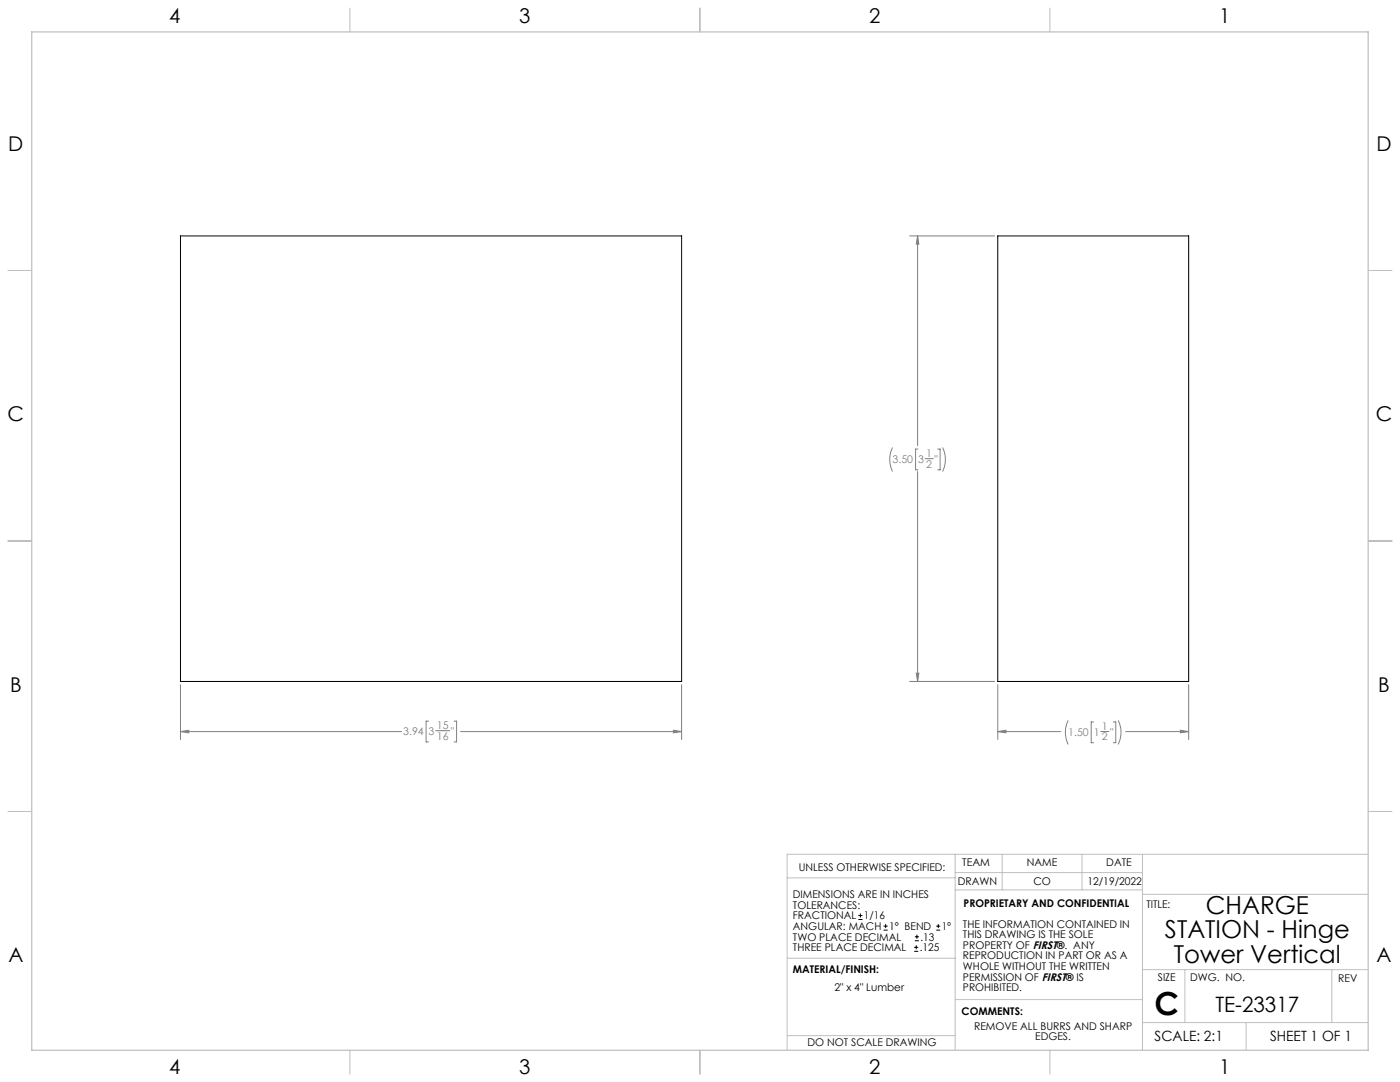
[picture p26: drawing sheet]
<svg xmlns="http://www.w3.org/2000/svg" width="559mm" height="432mm" viewBox="0 0 559 432" stroke-linecap="round" stroke-linejoin="round" font-family="sans-serif">
<defs><g id="words">
<text font-size="12.7" x="460.9" y="405.2">C</text>
<g font-size="9.9">
<text x="481.3" y="364.6">CHARGE</text>
<text x="465" y="374.5">STATION - Hinge</text>
<text x="468.6" y="384.4">Tower Vertical</text>
</g>
<text font-size="8.5" x="485.1" y="404">TE-23317</text>
<g font-size="8.1">
<text x="67.6" y="9.3">4</text>
<text x="207.3" y="9.3">3</text>
<text x="347" y="9.3">2</text>
<text x="486.7" y="9.3">1</text>
<text x="3.3" y="60.1">D</text>
<text x="549.4" y="60.1">D</text>
<text x="3" y="168">C</text>
<text x="549.1" y="168">C</text>
<text x="4" y="276">B</text>
<text x="550.1" y="276">B</text>
<text x="3.3" y="383.9">A</text>
<text x="549.4" y="383.9">A</text>
<text x="67.6" y="428.4">4</text>
<text x="207.3" y="428.4">3</text>
<text x="347" y="428.4">2</text>
<text x="486.7" y="428.4">1</text>
</g>
<g font-size="5.6">
<text x="460.9" y="415.2">SCALE: 2:1</text>
<text x="507" y="415.2">SHEET 1 OF 1</text>
</g>
<g font-size="4.2" fill="#808080">
<text x="356.3" y="184.7">3.50</text>
<text x="366.4" y="184.7">3</text>
<text x="369.7" y="182.4">1</text>
<text x="373" y="184.7">&quot;</text>
<text x="369.7" y="186.6">2</text>
<text x="160.9" y="293.3">3.94</text>
<text x="171.1" y="293.3">3</text>
<text x="174.4" y="291">15</text>
<text x="180" y="293.3">&quot;</text>
<text x="426.4" y="293.6">1.50</text>
<text x="436.5" y="293.6">1</text>
<text x="439.8" y="291.3">1</text>
<text x="443.1" y="293.6">&quot;</text>
<text x="174.4" y="295.2">16</text>
<text x="439.8" y="295.5">2</text>
</g>
<g font-size="4.2">
<text x="318.8" y="347.7">UNLESS OTHERWISE SPECIFIED:</text>
<text x="384.1" y="345.5">TEAM</text>
<text x="409.9" y="345.7">NAME</text>
<text x="441.6" y="345.7">DATE</text>
<text x="382.3" y="353.3">DRAWN</text>
<text x="412.5" y="353.3">CO</text>
<text x="434" y="353.3">12/19/2022</text>
<text x="316.5" y="358.5">DIMENSIONS ARE IN INCHES</text>
<text x="316.5" y="362.7">TOLERANCES:</text>
<text x="384.6" y="361.9">PROPRIETARY AND CONFIDENTIAL</text>
<text x="457.6" y="362.3">TITLE:</text>
<text x="316.5" y="371.2">ANGULAR: MACH</text>
<text x="316.5" y="366.9">FRACTIONAL</text>
<text x="344.8" y="366.9">1/16</text>
<text x="354.9" y="371.2">1° BEND</text>
<text x="375.9" y="371.2">1°</text>
<text x="384.4" y="370.2">THE INFORMATION CONTAINED IN</text>
<text x="316.5" y="375.4">TWO PLACE DECIMAL</text>
<text x="367.4" y="375.4">.13</text>
<text x="384.4" y="374.4">THIS DRAWING IS THE SOLE</text>
<text x="316.5" y="379.6">THREE PLACE DECIMAL</text>
<text x="367.1" y="379.6">.125</text>
<text x="384.4" y="378.6">PROPERTY OF FIRST®. ANY</text>
<text x="384.4" y="382.9">REPRODUCTION IN PART OR AS A</text>
<text x="316.5" y="388.4">MATERIAL/FINISH:</text>
<text x="384.4" y="387.1">WHOLE WITHOUT THE WRITTEN</text>
<text x="333.1" y="395.6">2&quot; x 4&quot; Lumber</text>
<text x="384.4" y="391.3">PERMISSION OF FIRST® IS</text>
<text x="384.4" y="395.6">PROHIBITED.</text>
<text x="462.2" y="391.3">SIZE</text>
<text x="475.1" y="391.3">DWG. NO.</text>
<text x="534.1" y="391.8">REV</text>
<text x="383.8" y="405.1">COMMENTS:</text>
<text x="388.8" y="410.9">REMOVE ALL BURRS AND SHARP</text>
<text x="322.3" y="417.6">DO NOT SCALE DRAWING</text>
<text x="413.2" y="415.2">EDGES.</text>
</g>
</g></defs>
<g fill="none" stroke="#c0c0c0" stroke-width=".4">
<path d="M139.7 3.2v9.5M279.4 3.2v9.5M419.1 3.2v9.5M3.1 107.9h9.6M546.1 107.9h9.5M3.1 215.9h9.6M546.1 215.9h9.5M3.1 323.8h9.6M546.1 323.8h9.5M314.2 350.3h67M381.2 340.9v78.2M381.2 355.1h74.8"/>
<path d="M381.2 348.2h74.8M400 340.9v14.2M431.9 340.9v14.2M456 340.9v78.2M456 356.9h90.1M546.1 340.9h-231.9v78.2M314.2 382.4h67.2M381.2 398.9h74.8M456 387h90.1M472.9 387v21.1M531.6 387v21.1M139.7 419.1v9.6"/>
<path d="M279.4 419.1v9.6M314.2 413.3h67M419.1 419.1v9.6M456 408.1h90.1M497.4 408.1v11"/>
</g>
<path d="M12.7 12.7h533.4v406.4h-533.4z" fill="none" stroke="#c0c0c0" stroke-width=".5"/>
<path d="M72 94.2h200.1v177.8h-200.1zM398.3 94.2h76.2v177.8h-76.2z" fill="none" stroke="#000" stroke-width=".4"/>
<g fill="none" stroke="#808080" stroke-width=".4">
<path d="M363.1 94.2h33.9M366.3 94.2v83.7M366.3 94.2l.4 3.2h-1zM356.3 178.6a10.7 10.7 0 0 0 0 9.6M366.4 179.2h-1v8.3h1M374.3 179.2h.9v8.3h-.9M376.2 178.6a10.7 10.7 0 0 1 0 9.6M366.3 188.2v83.8M369.2 183.1h3.3M72 273.2v21.9M272.1 273.2v21.9M363.1 272h33.9"/>
<path d="M365.7 268.6h1l-.4 3.4zM398.3 273.2v21.9M474.5 273.2v21.9M72 292h88.3M72 292l3.4-.6v1.1zM171.1 287.8h-1v8.3h1M173.9 291.6h5.6M181.3 287.8h.9v8.3h-.9M183.8 292h88.3M268.8 291.4l3.3 .6-3.3 .5zM398.3 292h25.1M398.3 292l3.2-.6v1.1z"/>
<path d="M426.4 287.5a10.7 10.7 0 0 0 0 9.6M436.5 288.1h-1v8.3h1M439.3 291.9h3.3M444.4 288.1h.9v8.3h-.9M446.3 287.5a10.7 10.7 0 0 1 0 9.6M449.3 292h25.2M471.1 291.4l3.4 .6-3.4 .5z"/>
</g>
<path d="M366.3 94.2l.4 3.2h-1zM365.7 268.6h1l-.4 3.4zM398.3 292l3.2-.6v1.1zM471.1 291.4l3.4 .6-3.4 .5zM268.8 291.4l3.3 .6-3.3 .5zM72 292l3.4-.6v1.1z" fill="#808080"/>
<g fill="none" stroke="#000" stroke-width=".4">
<path d="M342.6 367h1.6M342.6 365.4h1.6M343.4 364.6v1.5M352.7 371.2h1.6M352.7 369.6h1.6M353.5 368.8v1.6M364.9 379.7h1.6M364.9 378.1h1.6M365.2 375.4h1.6M365.2 373.8h1.6M365.7 377.3v1.5M366 373v1.6"/>
<path d="M373.7 371.2h1.6M373.7 369.6h1.6M374.5 368.8v1.6"/>
</g>
<use href="#words"/>
</svg>
